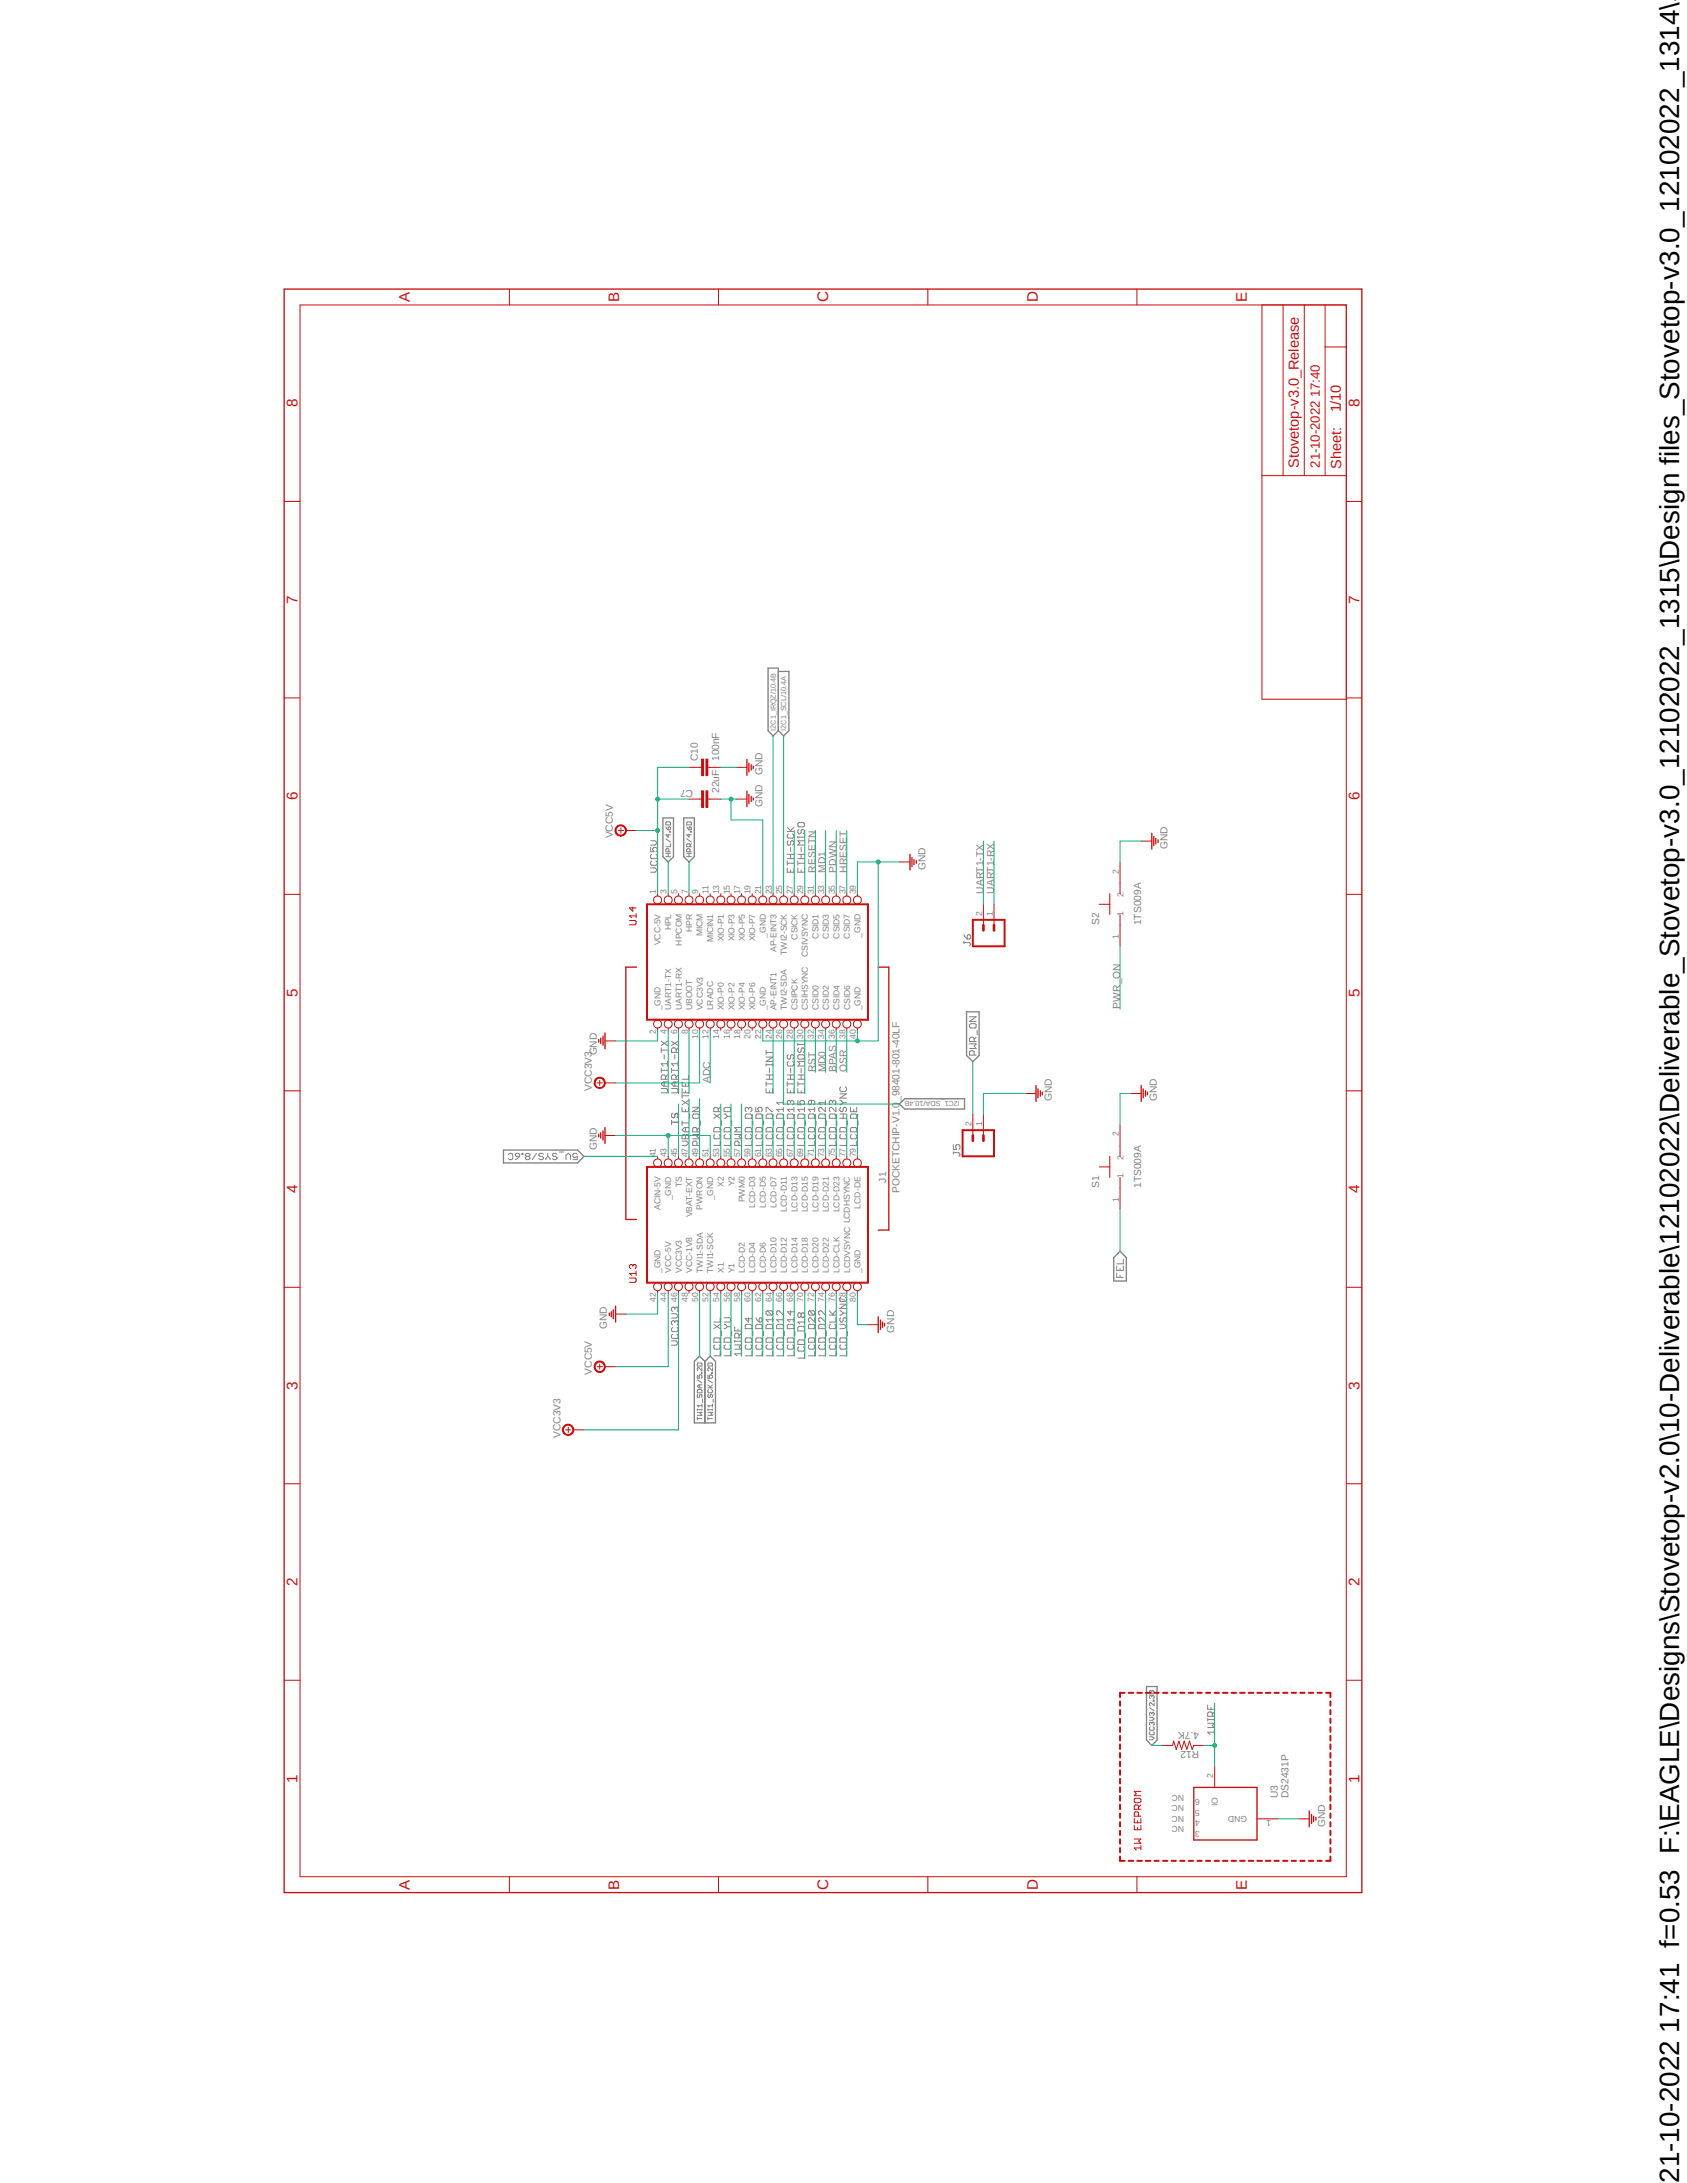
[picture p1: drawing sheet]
<svg xmlns="http://www.w3.org/2000/svg" width="216mm" height="279mm" viewBox="0 0 216 279" stroke-linecap="round" stroke-linejoin="round" font-family="sans-serif">
<defs><g id="words">
<text font-size="3.6" x="214.9" y="279.4" transform="rotate(-90 214.9 279.4)">21-10-2022 17:41 f=0.53 F:\EAGLE\Designs\Stovetop-v2.0\10-Deliverable\12102022\Deliverable_Stovetop-v3.0_12102022_1315\Design files_Stovetop-v3.0_12102022_1314\S</text>
<g font-size="1.9" fill="#c90d0c">
<text x="52.5" y="38.7" transform="rotate(-90 52.5 38.7)">A</text>
<text x="79.2" y="38.7" transform="rotate(-90 79.2 38.7)">B</text>
<text x="106" y="38.7" transform="rotate(-90 106 38.7)">C</text>
<text x="132.8" y="38.7" transform="rotate(-90 132.8 38.7)">D</text>
<text x="159.6" y="38.7" transform="rotate(-90 159.6 38.7)">E</text>
<text x="38.1" y="52.2" transform="rotate(-90 38.1 52.2)">8</text>
<text x="171.6" y="52.8" transform="rotate(-90 171.6 52.8)">1/10</text>
<text x="174" y="52.2" transform="rotate(-90 174 52.2)">8</text>
<text x="166.2" y="59.9" transform="rotate(-90 166.2 59.9)">Stovetop-v3.0_Release</text>
<text x="171.7" y="60" transform="rotate(-90 171.7 60)">Sheet:</text>
<text x="38.1" y="77.3" transform="rotate(-90 38.1 77.3)">7</text>
<text x="174" y="77.3" transform="rotate(-90 174 77.3)">7</text>
<text x="38.1" y="102.4" transform="rotate(-90 38.1 102.4)">6</text>
<text x="174" y="102.4" transform="rotate(-90 174 102.4)">6</text>
<text x="38.1" y="127.6" transform="rotate(-90 38.1 127.6)">5</text>
<text x="174" y="127.6" transform="rotate(-90 174 127.6)">5</text>
<text x="38.1" y="152.7" transform="rotate(-90 38.1 152.7)">4</text>
<text x="174" y="152.7" transform="rotate(-90 174 152.7)">4</text>
<text x="38.1" y="177.9" transform="rotate(-90 38.1 177.9)">3</text>
<text x="174" y="177.9" transform="rotate(-90 174 177.9)">3</text>
<text x="38.1" y="203" transform="rotate(-90 38.1 203)">2</text>
<text x="174" y="203" transform="rotate(-90 174 203)">2</text>
<text x="38.1" y="228.2" transform="rotate(-90 38.1 228.2)">1</text>
<text x="174" y="228.2" transform="rotate(-90 174 228.2)">1</text>
<text x="52.5" y="241.9" transform="rotate(-90 52.5 241.9)">A</text>
<text x="79.2" y="241.9" transform="rotate(-90 79.2 241.9)">B</text>
<text x="106" y="241.9" transform="rotate(-90 106 241.9)">C</text>
<text x="132.8" y="241.9" transform="rotate(-90 132.8 241.9)">D</text>
<text x="159.6" y="241.9" transform="rotate(-90 159.6 241.9)">E</text>
</g>
<text font-size="1.7" fill="#c90d0c" x="168.9" y="59.9" transform="rotate(-90 168.9 59.9)">21-10-2022 17:40</text>
<g font-size="1.3" fill="#808080">
<text x="88.7" y="101.1" transform="rotate(-180 88.7 101.1)">C7</text>
<text x="89.3" y="97.4" transform="rotate(-90 89.3 97.4)">C10</text>
<text x="92" y="101.5" transform="rotate(-90 92 101.5)">22uF</text>
<text x="92" y="97.4" transform="rotate(-90 92 97.4)">100nF</text>
<text x="97.6" y="99.2" transform="rotate(-90 97.6 99.2)">GND</text>
<text x="78.4" y="107.3" transform="rotate(-90 78.4 107.3)">VCC5V</text>
<text x="97.6" y="103.3" transform="rotate(-90 97.6 103.3)">GND</text>
<text x="104.4" y="111.7" transform="rotate(-90 104.4 111.7)">RESETN</text>
<text x="105.7" y="111.7" transform="rotate(-90 105.7 111.7)">MD1</text>
<text x="107" y="111.7" transform="rotate(-90 107 111.7)">PDWN</text>
<text x="108.4" y="111.7" transform="rotate(-90 108.4 111.7)">HRESET</text>
<text x="118.4" y="111.3" transform="rotate(-90 118.4 111.3)">GND</text>
<text x="149.4" y="108.6" transform="rotate(-90 149.4 108.6)">GND</text>
<text x="125.9" y="114.4" transform="rotate(-90 125.9 114.4)">UART1-TX</text>
<text x="127.2" y="114.4" transform="rotate(-90 127.2 114.4)">UART1-RX</text>
<text x="140.7" y="118.4" transform="rotate(-90 140.7 118.4)">S2</text>
<text x="146" y="118.4" transform="rotate(-90 146 118.4)">1TS009A</text>
<text x="143.3" y="129.2" transform="rotate(-90 143.3 129.2)">PWR_ON</text>
<text x="76.4" y="135.1" transform="rotate(-90 76.4 135.1)">GND</text>
<text x="104.4" y="137.2" transform="rotate(-90 104.4 137.2)">RST</text>
<text x="105.7" y="137.2" transform="rotate(-90 105.7 137.2)">MD0</text>
<text x="107" y="137.2" transform="rotate(-90 107 137.2)">BPAS</text>
<text x="108.4" y="137.2" transform="rotate(-90 108.4 137.2)">OSR</text>
<text x="75.7" y="139.6" transform="rotate(-90 75.7 139.6)">VCC3V3</text>
<text x="90.9" y="138.6" transform="rotate(-90 90.9 138.6)">ADC</text>
<text x="134.6" y="140.9" transform="rotate(-90 134.6 140.9)">GND</text>
<text x="148" y="140.9" transform="rotate(-90 148 140.9)">GND</text>
<text x="76.4" y="147.2" transform="rotate(-90 76.4 147.2)">GND</text>
<text x="113.4" y="151.4" transform="rotate(-90 113.4 151.4)">J1</text>
<text x="115.1" y="152.7" transform="rotate(-90 115.1 152.7)">POCKETCHIP-V1.0_98401-801-40LF</text>
<text x="140.7" y="152.1" transform="rotate(-90 140.7 152.1)">S1</text>
<text x="146" y="152.1" transform="rotate(-90 146 152.1)">1TS009A</text>
<text x="77.7" y="170.1" transform="rotate(-90 77.7 170.1)">GND</text>
<text x="114.4" y="170.6" transform="rotate(-90 114.4 170.6)">GND</text>
<text x="75.7" y="175.9" transform="rotate(-90 75.7 175.9)">VCC5V</text>
<text x="71.7" y="184" transform="rotate(-90 71.7 184)">VCC3V3</text>
<text x="153.5" y="221.6" transform="rotate(-180 153.5 221.6)">4.7K</text>
<text x="153.5" y="224.2" transform="rotate(-180 153.5 224.2)">R12</text>
<text x="163.5" y="230.1" transform="rotate(-90 163.5 230.1)">U3</text>
<text x="164.9" y="230.1" transform="rotate(-90 164.9 230.1)">DS2431P</text>
<text x="169.6" y="233.8" transform="rotate(-90 169.6 233.8)">GND</text>
</g>
<g font-size="1.1" fill="#808080">
<text x="143.2" y="111.8" transform="rotate(-90 143.2 111.8)">2</text>
<text x="83.9" y="114.5" transform="rotate(-90 83.9 114.5)">1</text>
<text x="85.3" y="114.5" transform="rotate(-90 85.3 114.5)">3</text>
<text x="85.9" y="119.1" transform="rotate(-90 85.9 119.1)">HPL</text>
<text x="86.7" y="114.5" transform="rotate(-90 86.7 114.5)">5</text>
<text x="88" y="114.5" transform="rotate(-90 88 114.5)">7</text>
<text x="88.6" y="119.3" transform="rotate(-90 88.6 119.3)">HPR</text>
<text x="89.4" y="114.5" transform="rotate(-90 89.4 114.5)">9</text>
<text x="89.9" y="119.8" transform="rotate(-90 89.9 119.8)">MICM</text>
<text x="90.7" y="114.5" transform="rotate(-90 90.7 114.5)">11</text>
<text x="92" y="114.5" transform="rotate(-90 92 114.5)">13</text>
<text x="93.4" y="114.5" transform="rotate(-90 93.4 114.5)">15</text>
<text x="94.7" y="114.5" transform="rotate(-90 94.7 114.5)">17</text>
<text x="96.1" y="114.5" transform="rotate(-90 96.1 114.5)">19</text>
<text x="97.4" y="114.5" transform="rotate(-90 97.4 114.5)">21</text>
<text x="98.8" y="114.5" transform="rotate(-90 98.8 114.5)">23</text>
<text x="100.1" y="114.5" transform="rotate(-90 100.1 114.5)">25</text>
<text x="101.5" y="114.5" transform="rotate(-90 101.5 114.5)">27</text>
<text x="102.8" y="114.5" transform="rotate(-90 102.8 114.5)">29</text>
<text x="104.1" y="114.5" transform="rotate(-90 104.1 114.5)">31</text>
<text x="105.5" y="114.5" transform="rotate(-90 105.5 114.5)">33</text>
<text x="106.8" y="114.5" transform="rotate(-90 106.8 114.5)">35</text>
<text x="108.2" y="114.5" transform="rotate(-90 108.2 114.5)">37</text>
<text x="109.5" y="114.5" transform="rotate(-90 109.5 114.5)">39</text>
<text x="125.7" y="117.2" transform="rotate(-90 125.7 117.2)">2</text>
<text x="127" y="117.2" transform="rotate(-90 127 117.2)">1</text>
<text x="143.8" y="117.2" transform="rotate(-90 143.8 117.2)">1</text>
<text x="143.8" y="114.9" transform="rotate(-90 143.8 114.9)">2</text>
<text x="84.5" y="121" transform="rotate(-90 84.5 121)">VCC-5V</text>
<text x="87.2" y="121" transform="rotate(-90 87.2 121)">HPCOM</text>
<text x="91.3" y="120.6" transform="rotate(-90 91.3 120.6)">MICIN1</text>
<text x="92.6" y="120.5" transform="rotate(-90 92.6 120.5)">XIO-P1</text>
<text x="94" y="120.5" transform="rotate(-90 94 120.5)">XIO-P3</text>
<text x="95.3" y="120.5" transform="rotate(-90 95.3 120.5)">XIO-P5</text>
<text x="96.6" y="120.5" transform="rotate(-90 96.6 120.5)">XIO-P7</text>
<text x="98" y="120" transform="rotate(-90 98 120)">_GND</text>
<text x="99.4" y="121.8" transform="rotate(-90 99.4 121.8)">AP-EINT3</text>
<text x="100.7" y="122.2" transform="rotate(-90 100.7 122.2)">TWI2-SCK</text>
<text x="102.1" y="120.3" transform="rotate(-90 102.1 120.3)">CSICK</text>
<text x="103.4" y="122.5" transform="rotate(-90 103.4 122.5)">CSIVSYNC</text>
<text x="104.7" y="120.1" transform="rotate(-90 104.7 120.1)">CSID1</text>
<text x="106.1" y="120.1" transform="rotate(-90 106.1 120.1)">CSID3</text>
<text x="107.4" y="120.1" transform="rotate(-90 107.4 120.1)">CSID5</text>
<text x="108.8" y="120.1" transform="rotate(-90 108.8 120.1)">CSID7</text>
<text x="110.1" y="120" transform="rotate(-90 110.1 120)">_GND</text>
<text x="143.2" y="120.2" transform="rotate(-90 143.2 120.2)">1</text>
<text x="84.5" y="129.3" transform="rotate(-90 84.5 129.3)">_GND</text>
<text x="85.9" y="129.3" transform="rotate(-90 85.9 129.3)">UART1-TX</text>
<text x="87.2" y="129.3" transform="rotate(-90 87.2 129.3)">UART1-RX</text>
<text x="88.6" y="129.3" transform="rotate(-90 88.6 129.3)">UBOOT</text>
<text x="90" y="129.3" transform="rotate(-90 90 129.3)">VCC3V3</text>
<text x="91.3" y="129.3" transform="rotate(-90 91.3 129.3)">LRADC</text>
<text x="92.6" y="129.3" transform="rotate(-90 92.6 129.3)">XIO-P0</text>
<text x="94" y="129.3" transform="rotate(-90 94 129.3)">XIO-P2</text>
<text x="95.3" y="129.3" transform="rotate(-90 95.3 129.3)">XIO-P4</text>
<text x="96.6" y="129.3" transform="rotate(-90 96.6 129.3)">XIO-P6</text>
<text x="98" y="129.3" transform="rotate(-90 98 129.3)">_GND</text>
<text x="99.4" y="129.3" transform="rotate(-90 99.4 129.3)">AP-EINT1</text>
<text x="100.7" y="129.3" transform="rotate(-90 100.7 129.3)">TWI2-SDA</text>
<text x="102.1" y="129.3" transform="rotate(-90 102.1 129.3)">CSIPCK</text>
<text x="103.4" y="129.3" transform="rotate(-90 103.4 129.3)">CSIHSYNC</text>
<text x="104.7" y="129.3" transform="rotate(-90 104.7 129.3)">CSID0</text>
<text x="106.1" y="129.3" transform="rotate(-90 106.1 129.3)">CSID2</text>
<text x="107.4" y="129.3" transform="rotate(-90 107.4 129.3)">CSID4</text>
<text x="108.8" y="129.3" transform="rotate(-90 108.8 129.3)">CSID6</text>
<text x="110.1" y="129.3" transform="rotate(-90 110.1 129.3)">_GND</text>
<text x="83.9" y="132.3" transform="rotate(-90 83.9 132.3)">2</text>
<text x="85.3" y="132.3" transform="rotate(-90 85.3 132.3)">4</text>
<text x="86.7" y="132.3" transform="rotate(-90 86.7 132.3)">6</text>
<text x="88" y="132.3" transform="rotate(-90 88 132.3)">8</text>
<text x="89.4" y="132.9" transform="rotate(-90 89.4 132.9)">10</text>
<text x="90.7" y="132.9" transform="rotate(-90 90.7 132.9)">12</text>
<text x="92" y="132.9" transform="rotate(-90 92 132.9)">14</text>
<text x="93.4" y="132.9" transform="rotate(-90 93.4 132.9)">16</text>
<text x="94.7" y="132.9" transform="rotate(-90 94.7 132.9)">18</text>
<text x="96.1" y="132.9" transform="rotate(-90 96.1 132.9)">20</text>
<text x="97.4" y="132.9" transform="rotate(-90 97.4 132.9)">22</text>
<text x="98.8" y="132.9" transform="rotate(-90 98.8 132.9)">24</text>
<text x="100.1" y="132.9" transform="rotate(-90 100.1 132.9)">26</text>
<text x="101.5" y="132.9" transform="rotate(-90 101.5 132.9)">28</text>
<text x="102.8" y="132.9" transform="rotate(-90 102.8 132.9)">30</text>
<text x="104.1" y="132.9" transform="rotate(-90 104.1 132.9)">32</text>
<text x="105.5" y="132.9" transform="rotate(-90 105.5 132.9)">34</text>
<text x="106.8" y="132.9" transform="rotate(-90 106.8 132.9)">36</text>
<text x="108.2" y="132.9" transform="rotate(-90 108.2 132.9)">38</text>
<text x="109.5" y="132.9" transform="rotate(-90 109.5 132.9)">40</text>
<text x="83.9" y="148.1" transform="rotate(-90 83.9 148.1)">41</text>
<text x="85.3" y="148.1" transform="rotate(-90 85.3 148.1)">43</text>
<text x="86.7" y="148.1" transform="rotate(-90 86.7 148.1)">45</text>
<text x="88" y="148.1" transform="rotate(-90 88 148.1)">47</text>
<text x="89.4" y="148.1" transform="rotate(-90 89.4 148.1)">49</text>
<text x="90.7" y="148.1" transform="rotate(-90 90.7 148.1)">51</text>
<text x="92" y="148.1" transform="rotate(-90 92 148.1)">53</text>
<text x="93.4" y="148.1" transform="rotate(-90 93.4 148.1)">55</text>
<text x="94.7" y="148.1" transform="rotate(-90 94.7 148.1)">57</text>
<text x="96.1" y="148.1" transform="rotate(-90 96.1 148.1)">59</text>
<text x="97.4" y="148.1" transform="rotate(-90 97.4 148.1)">61</text>
<text x="98.8" y="148.1" transform="rotate(-90 98.8 148.1)">63</text>
<text x="100.1" y="148.1" transform="rotate(-90 100.1 148.1)">65</text>
<text x="101.5" y="148.1" transform="rotate(-90 101.5 148.1)">67</text>
<text x="102.8" y="148.1" transform="rotate(-90 102.8 148.1)">69</text>
<text x="104.1" y="148.1" transform="rotate(-90 104.1 148.1)">71</text>
<text x="105.5" y="148.1" transform="rotate(-90 105.5 148.1)">73</text>
<text x="106.8" y="148.1" transform="rotate(-90 106.8 148.1)">75</text>
<text x="108.2" y="148.1" transform="rotate(-90 108.2 148.1)">77</text>
<text x="109.5" y="148.1" transform="rotate(-90 109.5 148.1)">79</text>
<text x="124.3" y="144.1" transform="rotate(-90 124.3 144.1)">2</text>
<text x="125.7" y="144.1" transform="rotate(-90 125.7 144.1)">1</text>
<text x="143.2" y="145.4" transform="rotate(-90 143.2 145.4)">2</text>
<text x="143.8" y="148.5" transform="rotate(-90 143.8 148.5)">2</text>
<text x="84.5" y="154.9" transform="rotate(-90 84.5 154.9)">ACIN-5V</text>
<text x="85.9" y="153.6" transform="rotate(-90 85.9 153.6)">_GND</text>
<text x="87.2" y="152" transform="rotate(-90 87.2 152)">TS</text>
<text x="88.6" y="155.8" transform="rotate(-90 88.6 155.8)">VBAT-EXT</text>
<text x="89.9" y="154.9" transform="rotate(-90 89.9 154.9)">PWRON</text>
<text x="91.3" y="153.6" transform="rotate(-90 91.3 153.6)">_GND</text>
<text x="92.6" y="151.9" transform="rotate(-90 92.6 151.9)">X2</text>
<text x="94" y="151.8" transform="rotate(-90 94 151.8)">Y2</text>
<text x="95.3" y="153.9" transform="rotate(-90 95.3 153.9)">PWM0</text>
<text x="96.6" y="154.6" transform="rotate(-90 96.6 154.6)">LCD-D3</text>
<text x="98" y="154.6" transform="rotate(-90 98 154.6)">LCD-D5</text>
<text x="99.4" y="154.6" transform="rotate(-90 99.4 154.6)">LCD-D7</text>
<text x="100.7" y="155.1" transform="rotate(-90 100.7 155.1)">LCD-D11</text>
<text x="102.1" y="155.2" transform="rotate(-90 102.1 155.2)">LCD-D13</text>
<text x="103.4" y="155.2" transform="rotate(-90 103.4 155.2)">LCD-D15</text>
<text x="104.7" y="155.2" transform="rotate(-90 104.7 155.2)">LCD-D19</text>
<text x="106.1" y="155.2" transform="rotate(-90 106.1 155.2)">LCD-D21</text>
<text x="107.4" y="155.2" transform="rotate(-90 107.4 155.2)">LCD-D23</text>
<text x="110.1" y="154.7" transform="rotate(-90 110.1 154.7)">LCD-DE</text>
<text x="143.2" y="153.9" transform="rotate(-90 143.2 153.9)">1</text>
<text x="143.8" y="150.8" transform="rotate(-90 143.8 150.8)">1</text>
<text x="83.9" y="166.6" transform="rotate(-90 83.9 166.6)">42</text>
<text x="84.5" y="162.9" transform="rotate(-90 84.5 162.9)">_GND</text>
<text x="85.3" y="166.6" transform="rotate(-90 85.3 166.6)">44</text>
<text x="85.9" y="162.9" transform="rotate(-90 85.9 162.9)">VCC-5V</text>
<text x="86.7" y="166.6" transform="rotate(-90 86.7 166.6)">46</text>
<text x="87.2" y="162.9" transform="rotate(-90 87.2 162.9)">VCC3V3</text>
<text x="88" y="166.6" transform="rotate(-90 88 166.6)">48</text>
<text x="88.6" y="162.9" transform="rotate(-90 88.6 162.9)">VCC-1V8</text>
<text x="89.4" y="166.6" transform="rotate(-90 89.4 166.6)">50</text>
<text x="90" y="162.9" transform="rotate(-90 90 162.9)">TWI1-SDA</text>
<text x="90.7" y="166.6" transform="rotate(-90 90.7 166.6)">52</text>
<text x="91.3" y="162.9" transform="rotate(-90 91.3 162.9)">TWI1-SCK</text>
<text x="92" y="166.6" transform="rotate(-90 92 166.6)">54</text>
<text x="92.6" y="162.9" transform="rotate(-90 92.6 162.9)">X1</text>
<text x="93.4" y="166.6" transform="rotate(-90 93.4 166.6)">56</text>
<text x="94" y="162.9" transform="rotate(-90 94 162.9)">Y1</text>
<text x="94.7" y="166.6" transform="rotate(-90 94.7 166.6)">58</text>
<text x="95.3" y="162.9" transform="rotate(-90 95.3 162.9)">LCD-D2</text>
<text x="96.1" y="166.6" transform="rotate(-90 96.1 166.6)">60</text>
<text x="96.6" y="162.9" transform="rotate(-90 96.6 162.9)">LCD-D4</text>
<text x="97.4" y="166.6" transform="rotate(-90 97.4 166.6)">62</text>
<text x="98" y="162.9" transform="rotate(-90 98 162.9)">LCD-D6</text>
<text x="98.8" y="166.6" transform="rotate(-90 98.8 166.6)">64</text>
<text x="99.4" y="162.9" transform="rotate(-90 99.4 162.9)">LCD-D10</text>
<text x="100.1" y="166.6" transform="rotate(-90 100.1 166.6)">66</text>
<text x="100.7" y="162.9" transform="rotate(-90 100.7 162.9)">LCD-D12</text>
<text x="101.5" y="166.6" transform="rotate(-90 101.5 166.6)">68</text>
<text x="102.1" y="162.9" transform="rotate(-90 102.1 162.9)">LCD-D14</text>
<text x="102.8" y="166.6" transform="rotate(-90 102.8 166.6)">70</text>
<text x="103.4" y="162.9" transform="rotate(-90 103.4 162.9)">LCD-D18</text>
<text x="104.1" y="166.6" transform="rotate(-90 104.1 166.6)">72</text>
<text x="104.7" y="162.9" transform="rotate(-90 104.7 162.9)">LCD-D20</text>
<text x="105.5" y="166.6" transform="rotate(-90 105.5 166.6)">74</text>
<text x="106.1" y="162.9" transform="rotate(-90 106.1 162.9)">LCD-D22</text>
<text x="106.8" y="166.6" transform="rotate(-90 106.8 166.6)">76</text>
<text x="107.4" y="162.9" transform="rotate(-90 107.4 162.9)">LCD-CLK</text>
<text x="108.2" y="166.6" transform="rotate(-90 108.2 166.6)">78</text>
<text x="108.8" y="162.9" transform="rotate(-90 108.8 162.9)">LCDVSYNC LCDHSYNC</text>
<text x="109.5" y="166.6" transform="rotate(-90 109.5 166.6)">80</text>
<text x="110.1" y="162.9" transform="rotate(-90 110.1 162.9)">_GND</text>
<text x="155.3" y="227.5" transform="rotate(-90 155.3 227.5)">2</text>
<text x="151.6" y="233.7" transform="rotate(-180 151.6 233.7)">NC</text>
<text x="151.6" y="232.4" transform="rotate(-180 151.6 232.4)">NC</text>
<text x="151.6" y="231.1" transform="rotate(-180 151.6 231.1)">NC</text>
<text x="151.6" y="229.7" transform="rotate(-180 151.6 229.7)">NC</text>
<text x="153.5" y="233" transform="rotate(-180 153.5 233)">4</text>
<text x="153.5" y="231.6" transform="rotate(-180 153.5 231.6)">5</text>
<text x="153.5" y="230.3" transform="rotate(-180 153.5 230.3)">6</text>
<text x="155.9" y="231.1" transform="rotate(-90 155.9 231.1)">IO</text>
<text x="159.6" y="232.4" transform="rotate(-180 159.6 232.4)">GND</text>
<text x="162.7" y="233" transform="rotate(-180 162.7 233)">1</text>
<text x="153.5" y="234.3" transform="rotate(-180 153.5 234.3)">3</text>
</g>
<g font-size=".9" fill="#808080">
<text x="99.3" y="93.5" transform="rotate(-90 99.3 93.5)">I2C1_IRQZ/10.4B</text>
<text x="100.6" y="93.5" transform="rotate(-90 100.6 93.5)">I2C1_SCL/10.4A</text>
<text x="122.9" y="140.9" transform="rotate(-180 122.9 140.9)">I2C1_SDA/10.4B</text>
</g>
</g></defs>
<path d="M36.2 36.8l138.4 205.8M174.6 36.8l-138.4 205.8" fill="none" stroke="#fff" stroke-width=".13"/>
<g fill="none" stroke="#808080" stroke-width=".13">
<path d="M83.3 111.1h.5l.3 .2-.3 .3h-.5M83.3 107.6h.5l.3 .3-.3 .3h-.5M83.3 108.5v.5h.4l-.2-.4 .2-.1h.2l.2 .1v.3l-.2 .1M83.4 109.3l-.1 .2v.3l.1 .1h.5l.2-.1v-.3l-.2-.2M83.4 110.2l-.1 .2v.2l.1 .1h.5l.2-.1v-.2l-.2-.2M85.2 109.6h.6M85.2 109.2h.6M85.2 107.4l.6 .4M85.2 105.8l.3 .4M85.3 105.2l.5 .1v.3h-.6v-.3zM85.5 105.9l.1-.1 .2 .1v.2l-.3 .1zM85.5 106.8v.3l-.3-.3h.6"/>
<path d="M85.5 109.2v.4M85.6 109v-.3l-.1-.1-.3 .1v.3h.6M85.7 106.4h.1v.1h-.1zM85.8 108v.4h-.6M87.9 109.6h.6M87.9 109.2h.6M87.9 105.3l.5-.1 .1 .1v.3h-.6zM87.9 107.4l.6 .4M87.9 105.8l.3 .4M88.2 105.9l.2-.1 .1 .3-.3 .1zM88.2 106.8v.3l-.3-.3h.6M88.2 109.2v.4"/>
<path d="M88.3 109v-.3l-.1-.1-.3 .1v.3h.6M88.3 108.4v-.3l-.1-.1-.3 .1v.3h.6M88.4 106.4l.1 .1zM88.5 108l-.2 .2M100.8 110.2v.5M100.8 111.1v.5h.8v-.5M100.8 110.5h.8M100.8 109.9h.8M100.8 109.3h.8M100.8 106.4h.8M100.8 105.9l.5 .5M100.9 106.7l-.1 .2v.2l.1 .2h.5l.2-.2v-.2l-.2-.2"/>
<path d="M100.9 107.6l-.1 .1v.3l.1 .2h.1l.2-.2v-.3l.1-.1 .3 .1v.3l-.2 .2M101.2 108.5v.5M101.2 109.3v.6M101.2 111.3v.3M101.6 105.9l-.4 .4M102.1 111.1v.5h.9v-.5M102.1 110.5h.9M102.1 109.9h.9M102.1 109.3h.9M102.1 107v.3M102.1 110.2v.5M102.1 107.1h.9"/>
<path d="M102.2 105.3h.6l.2 .1v.3l-.2 .1h-.6l-.1-.1v-.3zM102.2 106.2l-.1 .1v.3l.1 .1 .3-.1v-.3l.2-.1 .3 .1v.3l-.2 .1M102.5 108.5v.5M102.5 109.3v.6M102.5 111.3v.3M103 107.6h-.9l.3 .3-.3 .3h.9M103 107v.3M123.4 119.6l.4 .6M123.8 119.8l.1-.2h.2l.1 .2v.3l-.1 .1h-.3zM84.6 139.3h.7l.1 .2v.2l-.1 .2h-.7M84.6 134.1v.6M84.6 136.7v.6"/>
<path d="M84.6 137h.8M84.6 134.4h.8M84.6 133.3l.8 .5M85 135v.6M85 138.5v.5M85.2 138.1v-.3l-.2-.2h-.2l-.2 .2v.3h.8M85.4 135.8v.6M85.4 138.5h-.5l-.3 .2 .3 .3h.5M85.4 137.6l-.2 .3M85.4 136.1h-.8l.3 .3M85.4 133.3l-.8 .5M85.9 139.3h.8l.1 .2v.2l-.1 .2h-.8"/>
<path d="M85.9 136.7v.6M85.9 137h.9M85.9 133.3l.9 .5M86.4 135v.6M86.4 138.5v.5M86.5 138.1v-.3l-.1-.2h-.3l-.2 .2v.3h.9M86.5 134.7v-.4l-.1-.2h-.3l-.2 .2v.4h.9M86.8 135.8v.6M86.8 138.5h-.6l-.3 .2 .3 .3h.6M86.8 136.1h-.9l.3 .3M86.8 137.6l-.3 .3M86.8 134.1l-.3 .3"/>
<path d="M86.8 133.3l-.9 .5M87.3 139.3v.6h.8M87.3 138.5v.5h.8v-.5M87.3 140v.5M87.7 138.7v.3M87.7 139.6v.3M88.1 137.6v.5h-.8M98 139.3v.6h.9v-.6M98 138.7h.9M98 138.1h.9M98 137.6h.9M98 135.3h.9l-.9 .5h.9"/>
<path d="M98 134.7h.9M98 134.4v.6M98 136.1v.3M98 138.5v.5M98 136.3h.9M98.5 136.7v.6M98.5 137.6v.5M98.5 139.6v.3M98.9 136.1v.3M100.8 138.5v.5M100.8 139.3v.6h.8v-.6M100.8 138.7h.8"/>
<path d="M100.8 138.1h.8M100.8 137.6h.8M100.9 135l-.1 .1v.3l.1 .2h.1l.2-.2v-.3l.1-.1 .3 .1v.3l-.2 .2M100.9 135.8l-.1 .2v.3l.1 .1h.5l.2-.1v-.3l-.2-.2M101.2 136.7v.6M101.2 137.6v.5M101.2 139.6v.3M102.1 133.5v.3M102.1 135.1l.1-.1h.6l.2 .1v.3l-.2 .2h-.6l-.1-.2zM102.1 138.5v.5M102.1 139.3v.6h.9v-.6M102.1 138.7h.9"/>
<path d="M102.1 138.1h.9M102.1 137.6h.9M102.1 133.7h.9M102.2 134.1l-.1 .2v.2l.1 .2 .3-.2v-.2l.2-.2 .3 .2v.2l-.2 .2M102.5 136.7v.6M102.5 137.6v.5M102.5 139.6v.3M103 133.5v.3M103 135.8h-.9l.3 .3-.3 .3h.9M107.5 140h.8l-.8 .5h.8M107.6 139.1l-.1 .2v.2l.1 .2h.6l.1-.2v-.2l-.1-.2M123.4 120.7h.7l.1 .1-.1 .3"/>
<path d="M123.4 120.5v.3M124.1 131.1l.1-.1h.6l.1 .1v.3l-.1 .2h-.6l-.1-.2zM124.1 133.6h.8l-.2 .3 .2 .3h-.8M124.1 130.1h.8l-.8 .6h.8M124.7 135v-.4l-.2-.1h-.3l-.1 .1v.4h.8M124.7 133.3v-.4l-.2-.1h-.3l-.1 .1v.4h.8M124.9 132.8l-.2 .2M125.1 131.9v.6M65.1 147.7l.1-.1h.3l.1 .1v.6l-.1 .1h-.3l-.1-.1M66 147.7l.1-.1h.3l.1 .1v.3h-.4zM66.5 148l-.5 .4M66.8 147.6h.1v.1h-.1z"/>
<path d="M67.4 148l-.2-.1v-.2l.2-.1h.2l.2 .1v.2l-.2 .1M67.4 148l-.2 .2v.1l.2 .1h.2l.2-.1-.2-.3M67.4 148h.2M68.7 147.6l-.6 .8M69.6 147.7l-.2-.1h-.3l-.1 .1v.2l.1 .1h.3l.2 .2v.1l-.2 .1h-.3l-.1-.1M70.1 148l.3 .3v.1M70.1 148l-.3 .3v.1M70.1 147.6v.4M71.3 147.7l-.2-.1h-.2l-.2 .1v.2l.2 .1h.2l.2 .2v.1l-.2 .1h-.2l-.2-.1M71.6 147.4h.5M72.4 148.4v-.5l.3-.3 .3 .3v.5M73.9 147.7l-.2-.1h-.3l-.1 .1v.3l.1 .2 .5-.2v.4h-.6"/>
<path d="M85.9 143.4v.5M85.9 143.6h.9M86.1 142.5l-.2 .1v.3l.3 .1 .2-.1v-.3l.3-.1 .1 .1v.3l-.1 .1M87.3 146.1h.5l.3 .2-.3 .3h-.5M87.3 145.3l.1-.1h.2l.1 .1 .1-.1h.2l.1 .1v.5h-.8zM87.3 141.7v.6h.8v-.6M87.3 143.5v.5M87.3 143.7h.8M87.3 140.8l.8 .6M87.3 140.3h.8M87.7 142v.3M87.7 144.3v.6"/>
<path d="M87.7 145.3v.5M88.1 144.3h-.5l-.3 .3 .3 .3h.5M88.1 140.8l-.8 .6M88.3 142.6v.5M88.6 145.2h.9l-.3 .3 .3 .3h-.9M88.6 141.7h.9l-.9 .6h.9M88.8 142.6h.5l.2 .1v.3l-.2 .1h-.5l-.2-.1v-.3zM89.2 146.6v-.4l-.1-.1h-.3l-.2 .1v.4h.9M89.2 144.9v-.4l-.1-.2h-.3l-.2 .2v.4h.9M89.5 144.3l-.3 .3M89.6 143.5v.5M91.4 142.6l.8 .5"/>
<path d="M91.5 145.2l-.1 .1v.3l.1 .2h.5l.2-.2v-.3l-.2-.1M91.5 144.3h.5l.2 .2v.4h-.8v-.4zM91.9 142.3v-.4l-.2-.2h-.2l-.1 .2v.4h.8M92.2 146.1v.5h-.8M92.2 142.6l-.8 .5M92.2 141.7l-.3 .3M92.3 143.5v.5M92.7 144.5l.1-.2h.6l.1 .2v.4h-.8zM92.7 142.6h.1l.3 .3M92.7 141.9l.1-.2h.6l.1 .2v.4h-.8zM92.8 145.2l-.1 .1v.3l.1 .2h.6l.1-.2v-.3l-.1-.1M93.1 142.9l-.3 .2h-.1"/>
<path d="M93.1 142.9h.4M93.5 146.1v.5h-.8M93.6 143.5v.5M94 145.2h.9l-.3 .3 .3 .3h-.9M94.6 146.6v-.4l-.2-.1h-.3l-.1 .1v.4h.9M94.9 144.3h-.9l.3 .3-.3 .3h.9M95.5 145.2l-.1 .1v.3l.1 .2h.6l.1-.2v-.3l-.1-.1M95.5 144.3h.6l.1 .2v.4h-.8v-.4zM95.5 142.6h.6l.1 .1v.4h-.8v-.4zM95.8 141.9l-.2-.2-.2 .2v.3l.1 .1M95.8 141.9l.1-.2 .3 .2v.3l-.1 .1M95.8 141.9v.1"/>
<path d="M96.2 146.1v.5h-.8M96.4 143.5v.5M96.7 141.7v.6h.5l-.2-.3v-.1l.2-.2h.2l.1 .2v.3l-.1 .1M96.9 142.6h.5l.1 .1v.4h-.8v-.4zM96.9 144.3h.5l.1 .2v.4h-.8v-.4zM96.9 145.2l-.2 .1v.3l.2 .2h.5l.1-.2v-.3l-.1-.1M97.5 146.1v.5h-.8M97.7 143.5v.5M98 144.5l.2-.2h.6l.1 .2v.4h-.9zM98 142.7l.2-.1h.6l.1 .1v.4h-.9zM98 142.3v-.6h.2l.6 .6h.1M98.2 145.2l-.2 .1v.3l.2 .2h.6l.1-.2v-.3l-.1-.1"/>
<path d="M98.9 146.1v.5h-.9M99 143.5v.5M99.4 144.5l.2-.2h.5l.1 .2v.4h-.8zM99.4 142.7l.2-.1h.5l.1 .1v.4h-.8zM99.6 145.2l-.2 .1v.3l.2 .2h.5l.1-.2v-.3l-.1-.1M100.2 146.1v.5h-.8M100.2 140.8v.6M100.2 141.7v.6M100.2 142h-.8l.3 .3M100.2 141.1h-.8l.3 .3M100.4 143.5v.5M100.9 142.6h.5l.2 .1v.4h-.8v-.4z"/>
<path d="M100.9 144.3h.5l.2 .2v.4h-.8v-.4zM100.9 145.2l-.1 .1v.3l.1 .2h.5l.2-.2v-.3l-.2-.1M101.2 141l-.2-.2h-.1l-.1 .2v.3l.1 .1M101.2 141l.1-.2 .3 .2v.3l-.2 .1M101.2 141v.1M101.6 141.7v.6M101.6 146.1v.5h-.8M101.6 142h-.8l.2 .3M101.7 143.5v.5M102.1 140.8v.6h.4l-.1-.4 .1-.2h.3l.2 .2v.3l-.2 .1M102.2 142.6h.6l.2 .1v.4h-.9v-.4zM102.2 144.3h.6l.2 .2v.4h-.9v-.4z"/>
<path d="M102.2 145.2l-.1 .1v.3l.1 .2h.6l.2-.2v-.3l-.2-.1M103 141.7v.6M103 146.1v.5h-.9M103 142h-.9l.3 .3M103.1 143.5v.5M103.6 145.2l-.1 .1v.3l.1 .2h.5l.2-.2v-.3l-.2-.1M103.6 144.3h.5l.2 .2v.4h-.8v-.4zM103.6 142.6h.5l.2 .1v.4h-.8v-.4zM103.8 140.8v.5l-.1 .1-.2-.1v-.3l.1-.2h.5l.2 .2v.3l-.2 .1M104.3 146.1v.5h-.8M104.3 141.7v.6M104.3 142h-.8l.2 .3"/>
<path d="M104.4 143.5v.5M104.8 144.5l.1-.2h.6l.1 .2v.4h-.8zM104.8 142.7l.1-.1h.6l.1 .1v.4h-.8zM104.9 145.2l-.1 .1v.3l.1 .2h.6l.1-.2v-.3l-.1-.1M105.6 146.1v.5h-.8M105.6 141.7v.6l-.5-.6-.3 .2v.3l.1 .1M105.6 140.8v.6M105.6 141.1h-.8l.3 .3M105.7 143.5v.5M106.3 145.2l-.2 .1v.3l.2 .2h.5l.2-.2v-.3l-.2-.1M106.3 144.3h.5l.2 .2v.4h-.9v-.4zM106.3 142.6h.5l.2 .1v.4h-.9v-.4z"/>
<path d="M106.6 141l.1-.2h.1l.2 .2v.3l-.2 .1M106.6 141l-.2-.2h-.1l-.2 .2v.3l.2 .1M106.6 141v.1M107 146.1v.5h-.9M107 141.7v.6l-.6-.6h-.1l-.2 .2v.3l.2 .1M107.1 143.5v.5M107.5 143.1h.8M107.5 142.6h.8M107.5 140.8h.1l.3 .3M107.6 141.7l-.1 .2v.3l.1 .1h.2l.1-.1v-.3l.1-.2 .3 .2v.3l-.1 .1M107.6 145.2l-.1 .1v.3l.1 .2h.6l.1-.2v-.3l-.1-.1M107.6 144.3h.6l.1 .2v.4h-.8v-.4z"/>
<path d="M107.9 141.1h.4M107.9 141.1l-.3 .3h-.1M107.9 142.6v.5M108.3 146.1v.5h-.8M108.5 143.5v.5M108.8 141.7v.6h.8v-.6M109 145.2l-.2 .1v.3l.2 .2h.5l.1-.2v-.3l-.1-.1M109 144.3h.5l.1 .2v.4h-.8v-.4zM109 142.6h.5l.1 .1v.4h-.8v-.4zM109.3 142v.3M109.6 146.1v.5h-.8M109.8 143.5v.5"/>
<path d="M122 147.5h.7l.2 .2-.2 .3M122 146.5v.6h.4l-.1-.3 .1-.3h.3l.2 .2v.3l-.2 .1M122 147.4v.3M85.9 171.6h.6l.3 .3-.3 .3h-.6M85.9 168.1h.6l.3 .3-.3 .3h-.6M86.1 170.8l-.2 .1v.3l.2 .1h.6l.1-.1v-.3l-.1-.1M86.1 169.9l-.2 .2v.2l.2 .1h.6l.1-.1v-.2l-.1-.2M86.4 167.4l-.2-.1-.3 .1v.3l.2 .2M86.4 169.2l-.2-.2-.3 .2v.3l.2 .1M86.4 167.4l.1-.1 .3 .1v.3l-.1 .2M86.4 169.2l.1-.2 .3 .2v.3l-.1 .1M86.4 167.4v.2"/>
<path d="M86.4 169.2v.1M89.2 176v.4h.3v-.2v-.2h.2l.1 .1-.1 .3M89.2 176.6l.6 .4M89.3 178.5l-.1 .1 .1 .3 .2-.1 .1-.3 .2 .1-.1 .3M89.3 174.5h.4h.1v.3h-.6v-.3zM89.3 177.8h.4l.1 .5h-.6zM89.5 177.2v.4M89.7 175.7l.1 .1zM89.8 175v.5l-.3-.5h-.2l-.1 .2 .1 .3M89.8 179.7v.4M89.8 179.9h-.6l.3 .2M89.8 177.2h-.3l-.3 .2 .3 .2h.3"/>
<path d="M89.9 179.1v.4M90.6 177.6h.6M90.6 176v.4h.3l-.1-.3 .1-.1h.2l.1 .1v.2l-.1 .1M90.6 174.5h.1h.4h.1v.3h-.6zM90.6 177.2l.4 .4M90.6 176.6l.6 .4M90.7 178.5l-.1 .1 .1 .3 .2-.1 .1-.3 .2 .1v.2l-.1 .1M90.7 177.8l-.1 .2 .1 .3h.4l.1-.2v-.1l-.1-.2M91.1 175.7h.1v.1h-.1zM91.2 179.9h-.6l.2 .2M91.2 175v.5l-.4-.5-.2 .2 .1 .3M91.2 179.7v.4"/>
<path d="M91.2 177.2l-.3 .3M91.3 179.1v.4M91.4 171.4l.1-.2h.5l.2 .2v.4h-.8zM91.4 169.5l.8 .6M91.5 172.1l-.1 .2v.2l.1 .2h.5l.2-.2v-.2l-.2-.2M92.2 173v.5h-.8M92.2 168.7v.5h-.8M92.2 169.5l-.8 .6M92.3 170.4v.5M92.7 171.4l.1-.2h.6l.1 .2v.4h-.8zM92.7 169.5h.1l.3 .3M92.7 168.7h.7l.1 .1v.2l-.1 .2h-.7"/>
<path d="M92.8 172.1l-.1 .2v.2l.1 .2h.6l.1-.2v-.2l-.1-.2M93.1 169.8l-.3 .3h-.1M93.1 169.8h.4M93.5 173v.5h-.8M93.6 170.4v.5M94 172.1h.9l-.3 .3 .3 .3h-.9M94 169.8v.5h.9v-.5M94 171.7h.9M94 171.5v.3M94.4 170.1v.2M94.6 171.2v-.4l-.2-.2h-.3l-.1 .2v.4h.9M94.9 173.3h-.9l.3 .2"/>
<path d="M94.9 171.5v.3M94.9 173v.5M94.9 170.6l-.3 .3M95.4 169.6l.1-.1h.6l.1 .1v.5h-.8zM95.4 171.4l.1-.2h.6l.1 .2v.4h-.8zM95.5 172.1l-.1 .2v.2l.1 .2h.6l.1-.2v-.2l-.1-.2M95.8 168.7v.5l-.4-.4h.8M96.2 173v.5h-.8M96.4 170.4v.5M96.7 169.6l.2-.1h.5l.1 .1v.5h-.8zM96.7 171.4l.2-.2h.5l.1 .2v.4h-.8zM96.7 168.7l.5 .5"/>
<path d="M96.9 172.1l-.2 .2v.2l.2 .2h.5l.1-.2v-.2l-.1-.2M97.3 168.7l.2 .1v.2l-.1 .2h-.2v-.4zM97.5 173v.5h-.8M97.7 170.4v.5M98 171.4l.2-.2h.6l.1 .2v.4h-.9zM98 169.6l.2-.1h.6l.1 .1v.5h-.9zM98.2 172.1l-.2 .2v.2l.2 .2h.6l.1-.2v-.2l-.1-.2M98.2 167.8h.6l.1 .1v.3l-.1 .1M98.2 167.8l-.2 .1v.3l.2 .1h.6M98.2 167.8l.6 .5M98.9 173v.5h-.9M98.9 168.7v.5"/>
<path d="M98.9 168.9h-.9l.3 .3M99 170.4v.5M99.4 171.4l.2-.2h.5l.1 .2v.4h-.8zM99.4 169.6l.2-.1h.5l.1 .1v.5h-.8zM99.6 172.1l-.2 .2v.2l.2 .2h.5l.1-.2v-.2l-.1-.2M100.2 173v.5h-.8M100.2 168.9h-.8l.3 .3M100.2 167.8v.5l-.5-.5-.3 .1v.3l.2 .1M100.2 168.7v.5M100.4 170.4v.5M100.8 169.6l.1-.1h.5l.2 .1v.5h-.8zM100.9 171.2h.5l.2 .2v.4h-.8v-.4z"/>
<path d="M100.9 172.1l-.1 .2v.2l.1 .2h.5l.2-.2v-.2l-.2-.2M101.2 167.8v.5l-.4-.4h.8M101.6 168.7v.5M101.6 173v.5h-.8M101.6 168.9h-.8l.2 .3M101.7 170.4v.5M102.2 169.8h.6l.2 .1v.4h-.9v-.4zM102.2 171.5h.6l.2 .2v.4h-.9v-.4zM102.2 172.4l-.1 .1v.3l.1 .1h.6l.2-.1v-.3l-.2-.1M102.5 168.2l-.1-.2h-.2l-.1 .2v.2l.1 .2 .3-.2M102.5 168.2l.2-.2 .3 .2v.2l-.2 .2h-.1l-.2-.2M102.5 168.2v.2"/>
<path d="M103 168.9v.6M103 173.2v.6h-.9M103 169.2h-.9l.3 .3M103.1 170.6v.6M103.5 171.4l.1-.2h.5l.2 .2v.4h-.8zM103.5 169.6l.1-.1h.5l.2 .1v.5h-.8zM103.6 172.1l-.1 .2v.2l.1 .2h.5l.2-.2v-.2l-.2-.2M103.6 167.8l-.1 .1v.3l.1 .1h.5M103.6 167.8h.5l.2 .1v.3l-.2 .1M103.6 167.8l.5 .5M104.3 173v.5h-.8M104.3 168.7v.5l-.6-.5h-.1l-.1 .1v.2l.1 .2"/>
<path d="M104.4 170.4v.5M104.8 171.4l.1-.2h.6l.1 .2v.4h-.8zM104.8 169.6l.1-.1h.6l.1 .1v.5h-.8zM104.9 172.1l-.1 .2v.2l.1 .2h.6l.1-.2v-.2l-.1-.2M105.6 173v.5h-.8M105.6 168.7v.5l-.5-.5-.3 .1v.2l.1 .2M105.6 167.8v.5l-.5-.5-.3 .1v.3l.1 .1M105.7 170.4v.5M106.1 171.4l.2-.2h.5l.2 .2v.4h-.9zM106.1 168.3h.9M106.1 167.8l.6 .5M106.3 172.1l-.2 .2v.2l.2 .2h.5l.2-.2v-.2l-.2-.2"/>
<path d="M106.3 169.5l-.2 .1v.3l.2 .2h.5l.2-.2v-.3l-.2-.1M107 173v.5h-.9M107 168.7v.5h-.9M107 167.8l-.4 .4M107.1 170.4v.5M107.5 171.4l.1-.2h.6l.1 .2v.4h-.8zM107.5 169.5h.5l.3 .3-.3 .3h-.5M107.5 167.8h.1l.3 .3M107.5 166.9h.8l-.8 .6h.8M107.6 172.1l-.1 .2v.2l.1 .2h.6l.1-.2v-.2l-.1-.2M107.6 168.7l-.1 .1v.2l.1 .2h.2l.2-.5 .3 .1v.2l-.1 .2M107.6 166l-.1 .2v.3l.1 .1h.6l.1-.1v-.3l-.1-.2"/>
<path d="M107.9 168.1l-.3 .2h-.1M107.9 168.1h.4M108.3 173v.5h-.8M108.5 170.4v.5M142.9 162.9v.6h.9M142.9 162.1v.5h.9v-.5M143.3 162.3v.3M143.3 163.2v.3M143.8 161.2v.6h-.9M89.2 181.6h.6M89.2 180.3v.2M89.2 181.4v.3"/>
<path d="M89.2 180.8h.6l-.2 .1 .2 .2h-.6M89.2 180.4h.6M89.8 180.3v.2M90.6 181.6h.6M90.6 180.8h.6l-.2 .1 .2 .2h-.6M90.6 180.4h.6M90.6 180.3v.2M90.6 181.4v.3M91.2 180.3v.2M147.1 219.8h.4l.2 .2-.2 .2h-.4M147.1 218.6l.6 .3M147.2 216.4l.2 .1 .2-.1 .1 .1v.3h-.6z"/>
<path d="M147.4 217.1l-.1-.1-.2 .1 .1 .3M147.4 219.3l-.2-.1-.1 .1 .1 .3M147.4 217.1l.1-.1 .2 .1v.2l-.1 .1M147.4 219.3l.1-.1 .2 .1v.2l-.1 .1M147.4 216.5v.3M147.4 217.1v.1M147.4 219.3v.1M147.6 217.6h.1v.1h-.1zM147.7 217.9v.4l-.5-.4-.1 .1 .1 .3M154.6 218.2v.6h.8v-.6M154.6 220v.3M155 218.5v.3"/>
<path d="M155.2 219.7v-.5l-.2-.1h-.3l-.1 .1v.5h.8M155.4 220v.3M155.4 219.1l-.2 .3M147.1 222.3h.4l.2 .2-.2 .2h-.4M147.2 221.7h-.1l.1 .3h.5v-.3h-.1M147.2 221l-.1 .1 .1 .3h.4l.1-.1v-.2l-.1-.1M147.4 220.5l-.1-.1-.2 .1 .1 .3M147.4 220.5l.1-.1 .2 .1v.2l-.1 .1M147.4 220.5v.1M154.6 220.6h.8l-.2 .3 .2 .2h-.8M154.6 220.1h.8M155.4 221.7h-.8l.3 .3"/>
<path d="M155.4 221.4v.6"/>
</g>
<path d="M98.3 85.5h1.3v8l-.7 .7-.6-.7zM99.6 85.9h1.4v7.6l-.7 .7-.7-.7M84.8 104.7h1.4v4.9l-.7 .7-.7-.7zM87.5 104.7h1.4v4.9l-.7 .7-.7-.7zM123.7 129.5h1.6v5.6l-.8 .8-.8-.8zM64.4 147.2h9.5l.8 .8-.8 .8h-9.5zM115.1 141.3l.7-.7h7.6v1.3h-7.6zM88.9 174.2l.6-.6 .7 .6 .7-.6 .7 .6v7.9h-2.7zM90.2 174.2v7.9M143.3 160.1l.8 .9v3h-1.6v-3zM146.7 215.9h1.4v6.8l-.7 .7-.7-.7z" fill="none" stroke="#808080" stroke-width=".17"/>
<g fill="none" stroke="#c90d0c" stroke-width=".25">
<path d="M143.3 217.8v.5M143.3 218.9v.5M143.3 220v.5M143.9 216.7h-.6v.5M144.4 216.7h.6M145.5 216.7h.6M146.6 216.7h.6M147.7 216.7h.6M148.8 216.7h.6M149.9 216.7h.6M151 216.7h.6M152.1 216.7h.6"/>
<path d="M153.2 216.7h.6M154.3 216.7h.6M155.4 216.7h.6M156.5 216.7h.6M157.6 216.7h.6M158.7 216.7h.6M159.8 216.7h.6M160.9 216.7h.6M162 216.7h.6M163.1 216.7h.6M164.2 216.7h.6M165.3 216.7h.6"/>
<path d="M166.4 216.7h.6M167.5 216.7h.6M168.6 216.7h.6M169.7 216.7h.6v.5M170.3 217.8v.5M170.3 218.9v.5M170.3 220v.5M143.3 221.1v.6M143.3 222.2v.6M143.3 223.3v.6M143.3 224.4v.6M143.3 225.5v.6"/>
<path d="M143.3 226.6v.6M143.3 227.7v.6M143.3 228.8v.6M143.3 229.9v.6M143.3 231v.6M143.3 232.1v.6M143.3 233.2v.6M143.3 234.3v.6M143.3 235.4v.6M143.3 236.5v.6M143.3 237.6v.6h.6M144.4 238.2h.6"/>
<path d="M145.5 238.2h.6M146.6 238.2h.6M147.7 238.2h.6M148.8 238.2h.6M149.9 238.2h.6M151 238.2h.6M152.1 238.2h.6M153.2 238.2h.6M154.3 238.2h.6M155.4 238.2h.6M156.5 238.2h.6M157.6 238.2h.6"/>
<path d="M158.7 238.2h.6M159.8 238.2h.6M160.9 238.2h.6M162 238.2h.6M163.1 238.2h.6M164.2 238.2h.6M165.3 238.2h.6M166.4 238.2h.6M167.5 238.2h.6M168.6 238.2h.6M170.3 237.6v.6h-.6M170.3 221.1v.6"/>
<path d="M170.3 222.2v.6M170.3 223.3v.6M170.3 224.4v.6M170.3 225.5v.6M170.3 226.6v.6M170.3 227.7v.6M170.3 228.8v.6M170.3 229.9v.6M170.3 231v.6M170.3 232.1v.6M170.3 233.2v.6M170.3 234.3v.6"/>
<path d="M170.3 235.4v.6M170.3 236.5v.6"/>
</g>
<g fill="none" stroke="#c90d0c" stroke-width=".13">
<path d="M38.4 39h133.9v201.2h-133.9zM65.2 37v2M91.9 37v2M118.7 37v2M145.5 37v2M161.5 39v50.5h10.8M164.2 39v21.9M166.9 39v21.9M169.6 39v21.9M169.6 44.4h2.7M36.4 64.2h2M161.5 60.9h10.8"/>
<path d="M172.3 64.2h2M36.4 89.3h2M172.3 89.3h2M36.4 114.5h2M79.1 106.3h.7M79.5 106v.6M115.1 110.3h1.4M172.3 114.5h2M36.4 139.6h2M77.4 133.2h1.4M172.3 139.6h2M77.4 145.3h1.4"/>
<path d="M36.4 164.8h2M78.8 168.2h1.3M111.1 169.5h1.3M172.3 164.8h2M36.4 189.9h2M172.3 189.9h2M36.4 215.1h2M172.3 215.1h2M145.2 230.3l.1-.1h.5l.2 .1v.3l-.2 .1h-.5l-.1-.1zM145.2 232.7v.6h.8v-.6M145.2 233.6v.6h.8v-.6M145.2 235.4h.8l-.3 .2 .3 .3h-.8"/>
<path d="M145.6 233v.3M145.6 233.9v.3M145.7 231.6v-.4l-.1-.2h-.3l-.1 .2v.4h.8M145.7 232.5v-.5l-.1-.1h-.3l-.1 .1v.5h.8M146 236.5h-.8l.2 .3M146 236.2v.6M146 231l-.3 .3M146 229.3h-.8l.2 .3-.2 .2h.8M65.2 240.2v2M91.9 240.2v2M118.7 240.2v2M145.5 240.2v2"/>
</g>
<g fill="none" stroke="#c90d0c" stroke-width=".17">
<path d="M36.4 37h137.9v205.2h-137.9zM116.5 109.3v2M116.7 109.8v1.1M117 110v.7M117.3 110.2v.3M76.6 133.1v.3M76.9 132.9v.7M77.2 132.6v1.2M77.4 132.2v2M76.6 145.2v.3M76.9 145v.7M77.2 144.7v1.2"/>
<path d="M77.4 144.3v2M78 168.1v.3M78.2 167.9v.6M78.5 167.6v1.2M78.8 167.2v2M112.4 168.5v2.1M112.7 169v1.1M112.9 169.2v.7M113.2 169.4v.3"/>
</g>
<path d="M79 105.7a.73 .73 0 0 1 1.1 .3 .73 .73 0 0 1-.6 1v-.1a.61 .61 0 0 1-.6-.9 .61 .61 0 0 1 1-.1 .61 .61 0 0 1-.2 .9l-.2 .1v.1a.72 .72 0 0 1-.8-.4 .72 .72 0 0 1 .3-.9z" fill-rule="evenodd" fill="#c90d0c"/>
<path d="M79 105.7a.73 .73 0 0 1 1.1 .3 .73 .73 0 0 1-.6 1v-.1a.61 .61 0 0 1-.6-.9 .61 .61 0 0 1 1-.1 .61 .61 0 0 1-.2 .9l-.2 .1v.1a.72 .72 0 0 1-.8-.4 .72 .72 0 0 1 .3-.9zM80.1 106.3h1.3M72.4 183h.7M72.7 182.7v.6" fill="none" stroke="#c90d0c" stroke-width=".13"/>
<path d="M72.2 182.5a.73 .73 0 0 1 1.2 .2 .73 .73 0 0 1-.7 1v-.1a.61 .61 0 0 1-.5-.9 .61 .61 0 0 1 1-.1 .61 .61 0 0 1-.2 1h-.3v.1a.72 .72 0 0 1-.7-.4 .72 .72 0 0 1 .2-.8z" fill-rule="evenodd" fill="#c90d0c"/>
<g fill="none" stroke="#c90d0c" stroke-width=".13">
<path d="M88.2 98.2h1.6M89.8 97.2h.2v2.1h-.2zM90.3 97.2h.3v2.1h-.3zM90.6 98.2h1.6M94.2 98.2h1.4M80.6 117.8h.7l.1 .1v.3l-.1 .2h-.7M81 116.1v.5l-.4-.4h.8M81.4 116.9v.6M81.4 117.2h-.8l.3 .3M84.2 114.4v.3M85.5 114.4v.3M86.8 114.4v.3"/>
<path d="M88.2 102.3h1.6M88.2 114.4v.3M89.5 114.4v.3M89.8 101.2h.2v2.1h-.2zM90.3 101.2h.3v2.1h-.3zM90.6 102.3h1.6M90.9 114.4v.3M92.2 114.4v.3M93.6 114.4v.3M94.2 102.3h1.4M94.9 114.4v.3M96.3 114.4v.3"/>
<path d="M97.6 114.4v.3M98.9 114.4v.3M100.3 114.4v.3M101.6 114.4v.3M103 114.4v.3M104.4 114.4v.3M105.7 114.4v.3M107 114.4v.3M108.4 114.4v.3M109.7 114.4v.3M76.4 138.6h.7M76.8 138.3v.6"/>
<path d="M84.2 131.6v.3M85.5 131.6v.3M86.8 131.6v.3M88.2 131.6v.3M89.5 131.6v.3M90.9 131.6v.3M92.2 131.6v.3M93.6 131.6v.3M94.9 131.6v.3M96.3 131.6v.3M97.6 131.6v.3M98.9 131.6v.3"/>
<path d="M100.3 131.6v.3M101.6 131.6v.3M103 131.6v.3M104.4 131.6v.3M105.7 131.6v.3M107 131.6v.3M108.4 131.6v.3M109.7 131.6v.3M84.2 148v.3M85.5 148v.3M86.8 148v.3M88.2 148v.3"/>
<path d="M89.5 148v.3M90.9 148v.3M92.2 148v.3M93.6 148v.3M94.9 148v.3M96.3 148v.3M97.6 148v.3M98.9 148v.3M100.3 148v.3M101.6 148v.3M103 148v.3M104.4 148v.3"/>
<path d="M105.7 148v.3M107 148v.3M108.4 148v.3M109.7 148v.3M80.6 163.6h.7l.1 .1v.3l-.1 .1h-.7M81 162l.1-.2h.2l.1 .2v.2l-.1 .2M81 162l-.1-.2-.3 .2v.2l.1 .2M81 162v.1M81.4 162.7v.5M81.4 163h-.8l.3 .2M84.2 165.2v.3M85.5 165.2v.3"/>
<path d="M86.8 165.2v.3M88.2 165.2v.3M89.5 165.2v.3M90.9 165.2v.3M92.2 165.2v.3M93.6 165.2v.3M94.9 165.2v.3M96.3 165.2v.3M97.6 165.2v.3M98.9 165.2v.3M100.3 165.2v.3M101.6 165.2v.3"/>
<path d="M103 165.2v.3M104.4 165.2v.3M105.7 165.2v.3M107 165.2v.3M108.4 165.2v.3M109.7 165.2v.3M72.2 182.5a.73 .73 0 0 1 1.2 .2 .73 .73 0 0 1-.7 1v-.1a.61 .61 0 0 1-.5-.9 .61 .61 0 0 1 1-.1 .61 .61 0 0 1-.2 1h-.3v.1a.72 .72 0 0 1-.7-.4 .72 .72 0 0 1 .2-.8zM73.4 183h1.3M148.7 223.4h1.4l.1-.6 .3 1.1 .4-1.1 .3 1.1 .4-1.1 .3 1.1 .3-1.1 .4 1.1 .2-.5h1.3M155.4 226.1v2.7M160.9 232.8h2.6M166.2 232.8h1.4"/>
<circle cx="84.2" cy="115.2" r=".51"/>
<circle cx="85.5" cy="115.2" r=".51"/>
<circle cx="86.8" cy="115.2" r=".51"/>
<circle cx="88.2" cy="115.2" r=".51"/>
<circle cx="89.5" cy="115.2" r=".51"/>
<circle cx="90.9" cy="115.2" r=".51"/>
<circle cx="92.2" cy="115.2" r=".51"/>
<circle cx="93.6" cy="115.2" r=".51"/>
<circle cx="94.9" cy="115.2" r=".51"/>
<circle cx="96.3" cy="115.2" r=".51"/>
<circle cx="97.6" cy="115.2" r=".51"/>
<circle cx="98.9" cy="115.2" r=".51"/>
<circle cx="100.3" cy="115.2" r=".51"/>
<circle cx="101.6" cy="115.2" r=".51"/>
<circle cx="103" cy="115.2" r=".51"/>
<circle cx="104.4" cy="115.2" r=".51"/>
<circle cx="105.7" cy="115.2" r=".51"/>
<circle cx="107" cy="115.2" r=".51"/>
<circle cx="108.4" cy="115.2" r=".51"/>
<circle cx="109.7" cy="115.2" r=".51"/>
<circle cx="84.2" cy="131.1" r=".51"/>
<circle cx="85.5" cy="131.1" r=".51"/>
<circle cx="86.8" cy="131.1" r=".51"/>
<circle cx="88.2" cy="131.1" r=".51"/>
<circle cx="89.5" cy="131.1" r=".51"/>
<circle cx="90.9" cy="131.1" r=".51"/>
<circle cx="92.2" cy="131.1" r=".51"/>
<circle cx="93.6" cy="131.1" r=".51"/>
<circle cx="94.9" cy="131.1" r=".51"/>
<circle cx="96.3" cy="131.1" r=".51"/>
<circle cx="97.6" cy="131.1" r=".51"/>
<circle cx="98.9" cy="131.1" r=".51"/>
<circle cx="100.3" cy="131.1" r=".51"/>
<circle cx="101.6" cy="131.1" r=".51"/>
<circle cx="103" cy="131.1" r=".51"/>
<circle cx="104.4" cy="131.1" r=".51"/>
<circle cx="105.7" cy="131.1" r=".51"/>
<circle cx="107" cy="131.1" r=".51"/>
<circle cx="108.4" cy="131.1" r=".51"/>
<circle cx="109.7" cy="131.1" r=".51"/>
<circle cx="84.2" cy="148.8" r=".51"/>
<circle cx="85.5" cy="148.8" r=".51"/>
<circle cx="86.8" cy="148.8" r=".51"/>
<circle cx="88.2" cy="148.8" r=".51"/>
<circle cx="89.5" cy="148.8" r=".51"/>
<circle cx="90.9" cy="148.8" r=".51"/>
<circle cx="92.2" cy="148.8" r=".51"/>
<circle cx="93.6" cy="148.8" r=".51"/>
<circle cx="94.9" cy="148.8" r=".51"/>
<circle cx="96.3" cy="148.8" r=".51"/>
<circle cx="97.6" cy="148.8" r=".51"/>
<circle cx="98.9" cy="148.8" r=".51"/>
<circle cx="100.3" cy="148.8" r=".51"/>
<circle cx="101.6" cy="148.8" r=".51"/>
<circle cx="103" cy="148.8" r=".51"/>
<circle cx="104.4" cy="148.8" r=".51"/>
<circle cx="105.7" cy="148.8" r=".51"/>
<circle cx="107" cy="148.8" r=".51"/>
<circle cx="108.4" cy="148.8" r=".51"/>
<circle cx="109.7" cy="148.8" r=".51"/>
<circle cx="84.2" cy="164.7" r=".51"/>
<circle cx="85.5" cy="164.7" r=".51"/>
<circle cx="86.8" cy="164.7" r=".51"/>
<circle cx="88.2" cy="164.7" r=".51"/>
<circle cx="89.5" cy="164.7" r=".51"/>
<circle cx="90.9" cy="164.7" r=".51"/>
<circle cx="92.2" cy="164.7" r=".51"/>
<circle cx="93.6" cy="164.7" r=".51"/>
<circle cx="94.9" cy="164.7" r=".51"/>
<circle cx="96.3" cy="164.7" r=".51"/>
<circle cx="97.6" cy="164.7" r=".51"/>
<circle cx="98.9" cy="164.7" r=".51"/>
<circle cx="100.3" cy="164.7" r=".51"/>
<circle cx="101.6" cy="164.7" r=".51"/>
<circle cx="103" cy="164.7" r=".51"/>
<circle cx="104.4" cy="164.7" r=".51"/>
<circle cx="105.7" cy="164.7" r=".51"/>
<circle cx="107" cy="164.7" r=".51"/>
<circle cx="108.4" cy="164.7" r=".51"/>
<circle cx="109.7" cy="164.7" r=".51"/>
</g>
<path d="M89.9 97.2v2.1M90.5 97.2v2.1M82.8 115.7h28.3v14.8h-28.3zM89.9 101.2v2.1M90.5 101.2v2.1M82.8 149.4h28.3v14.8h-28.3z" fill="none" stroke="#c90d0c" stroke-width=".25"/>
<g fill="none" stroke="#c90d0c" stroke-width=".17">
<path d="M95.6 97.2v2M95.8 97.7v1.1M96.1 97.9v.7M96.4 98v.4M95.6 101.3v2M95.8 101.7v1.1M96.1 101.9v.7M96.4 102.1v.3M81.4 123.8h-1.3v32.3h1.3M112.4 123.8h1.3v33.6h-1.3M152.8 228.8h8.1v6.7h-8.1zM167.6 231.8v2"/>
<path d="M167.9 232.2v1.2M168.1 232.5v.6M168.4 232.6v.4"/>
</g>
<path d="M76.2 138a.73 .73 0 0 1 1.2 .3 .73 .73 0 0 1-.6 1v-.1a.6 .6 0 0 1-.6-.7 .6 .6 0 0 1 .8-.5 .6 .6 0 0 1 .3 .9l-.3 .2-.2 .1v.1a.74 .74 0 0 1-.7-.4 .74 .74 0 0 1 .1-.9z" fill-rule="evenodd" fill="#c90d0c"/>
<path d="M76.2 138a.73 .73 0 0 1 1.2 .3 .73 .73 0 0 1-.6 1v-.1a.6 .6 0 0 1-.6-.7 .6 .6 0 0 1 .8-.5 .6 .6 0 0 1 .3 .9l-.3 .2-.2 .1v.1a.74 .74 0 0 1-.7-.4 .74 .74 0 0 1 .1-.9zM77.4 138.6h1.4M131.2 140h1.4M124.5 142.6v2.7M125.9 142.6v2.7M76.4 174.9h.7M76.8 174.6v.7" fill="none" stroke="#c90d0c" stroke-width=".13"/>
<path d="M123.2 144.7h4v3.3h-4z" fill="none" stroke="#c90d0c" stroke-width=".25"/>
<path d="M124.5 145.3v.7M125.9 145.3v.7" fill="none" stroke="#c90d0c" stroke-width=".34"/>
<path d="M132.6 138.9v2.1M132.8 139.4v1.1M133.1 139.6v.7M133.4 139.8v.3" fill="none" stroke="#c90d0c" stroke-width=".17"/>
<path d="M76.2 174.4a.75 .75 0 0 1 1.2 .3 .75 .75 0 0 1-.6 1v-.1a.62 .62 0 0 1-.7-.9 .62 .62 0 0 1 1-.2 .62 .62 0 0 1-.1 1l-.2 .1v.1a.77 .77 0 0 1-.7-.5 .77 .77 0 0 1 .1-.8z" fill-rule="evenodd" fill="#c90d0c"/>
<g fill="none" stroke="#c90d0c" stroke-width=".13">
<path d="M125.9 115.7v2.7M127.2 115.7v2.7M140.7 115.7h1.3M142 114.4v2.7M143.3 110.3v4.1M143.3 117.1v4M146 107.7h1.4M144.7 140h1.3M140.7 149.4h1.3M142 148v2.7M143.3 144v4M143.3 150.7v4"/>
<path d="M76.2 174.4a.75 .75 0 0 1 1.2 .3 .75 .75 0 0 1-.6 1v-.1a.62 .62 0 0 1-.7-.9 .62 .62 0 0 1 1-.2 .62 .62 0 0 1-.1 1l-.2 .1v.1a.77 .77 0 0 1-.7-.5 .77 .77 0 0 1 .1-.8zM77.4 174.9h1.4"/>
</g>
<path d="M147.4 106.6v2.1M147.7 107.1v1.1M147.9 107.3v.7M148.2 107.5v.3M146 138.9v2.1M146.3 139.4v1.1M146.6 139.6v.7M146.9 139.8v.3" fill="none" stroke="#c90d0c" stroke-width=".17"/>
<path d="M124.5 117.7h4.1v3.4h-4.1z" fill="none" stroke="#c90d0c" stroke-width=".25"/>
<path d="M125.9 118.4v.7M127.2 118.4v.7" fill="none" stroke="#c90d0c" stroke-width=".34"/>
<path d="M101.6 106.3v8.1M103 106.3v8.1M105.7 106.3v8.1M107 106.3v8.1M108.4 106.3v8.1M112.4 110.3v22.9h-2.7v-1.3M115.1 110.3h-5.4v4.1M101.6 131.9v8.1M103 131.9v8.1M107 131.9v5.3M84.2 165.5v2.7h-4.1M109.7 165.5v4h1.4" fill="none" stroke="#0dab76" stroke-width=".13"/>
<circle cx="112.4" cy="110.3" r=".25" fill="#0dab76"/>
<circle cx="112.4" cy="110.3" r=".25" fill="none" stroke="#0dab76" stroke-width=".13"/>
<circle cx="109.7" cy="133.2" r=".25" fill="#0dab76"/>
<g fill="none" stroke="#0dab76" stroke-width=".13">
<path d="M84.2 131.9v1.3h-5.4M97.6 131.9v1.3h12.1M78.8 145.3h12.1v2.7M85.5 145.3v2.7"/>
<circle cx="109.7" cy="133.2" r=".25"/>
</g>
<circle cx="85.5" cy="145.3" r=".25" fill="#0dab76"/>
<g fill="none" stroke="#0dab76" stroke-width=".13">
<path d="M92.2 98.2h2M92.2 102.3h2M93.6 102.3v2.6h4v9.5M146 107.7h-2.7v2.6M131.2 140h-5.3v2.6M144.7 140h-1.4v4M163.5 232.8h2.7"/>
<circle cx="85.5" cy="145.3" r=".25"/>
</g>
<circle cx="93.6" cy="102.3" r=".25" fill="#0dab76"/>
<g fill="none" stroke="#0dab76" stroke-width=".13">
<path d="M88.2 98.2h-4v16.2M81.4 106.3h2.8M84.2 102.3h4M89.5 131.9v6.7h-10.7M97.6 142.6v5.4M86.8 165.5v17.5h-12.1M147.4 223.4h1.3"/>
<circle cx="93.6" cy="102.3" r=".25"/>
</g>
<circle cx="84.2" cy="106.3" r=".25" fill="#0dab76"/>
<circle cx="84.2" cy="106.3" r=".25" fill="none" stroke="#0dab76" stroke-width=".13"/>
<circle cx="84.2" cy="102.3" r=".25" fill="#0dab76"/>
<g fill="none" stroke="#0dab76" stroke-width=".13">
<path d="M125.9 107.7v8M127.2 107.7v8M85.5 131.9v8.1M86.8 131.9v8.1M88.2 131.9v8.1M90.9 131.9v6.7M98.9 131.9v8.1M124.5 135.9v6.7M143.3 121.1v8.1M88.2 140.6v7.4M89.5 140.6v7.4M92.2 141.3v6.7"/>
<path d="M93.6 141.3v6.7M96.3 142.6v5.4M98.9 142.6v5.4M100.3 142.6v5.4M101.6 142.6v5.4M103 142.6v5.4M104.4 142.6v5.4M105.7 142.6v5.4M107 142.6v5.4M108.4 142.6v5.4M109.7 142.6v5.4M143.3 154.7v5.4"/>
<path d="M85.5 165.5v9.4h-6.7M92.2 165.5v8.1M93.6 165.5v8.1M94.9 165.5v8.1M96.3 165.5v8.1M97.6 165.5v8.1M98.9 165.5v8.1M100.3 165.5v8.1M101.6 165.5v8.1M104.4 165.5v8.1M105.7 165.5v8.1M107 165.5v8.1"/>
<path d="M108.4 165.5v8.1M155.4 218v8.1M154.1 223.4h1.3"/>
<circle cx="84.2" cy="102.3" r=".25"/>
</g>
<circle cx="155.5" cy="223.4" r=".25" fill="#0dab76"/>
<g fill="none" stroke="#0dab76" stroke-width=".13">
<path d="M98.9 94.2v20.2M100.3 94.2v20.2M85.5 110.3v4.1M88.2 110.3v4.1M104.4 106.3v8.1M100.3 131.9v9.4h14.8M104.4 131.9v5.3M105.7 131.9v5.3M108.4 131.9v5.3M74.7 148h9.5M86.8 141.3v6.7M94.9 141.3v6.7"/>
<path d="M89.5 165.5v8.1M90.9 165.5v8.1M103 165.5v8.4"/>
<circle cx="155.5" cy="223.4" r=".25"/>
</g>
<use href="#words"/>
</svg>
